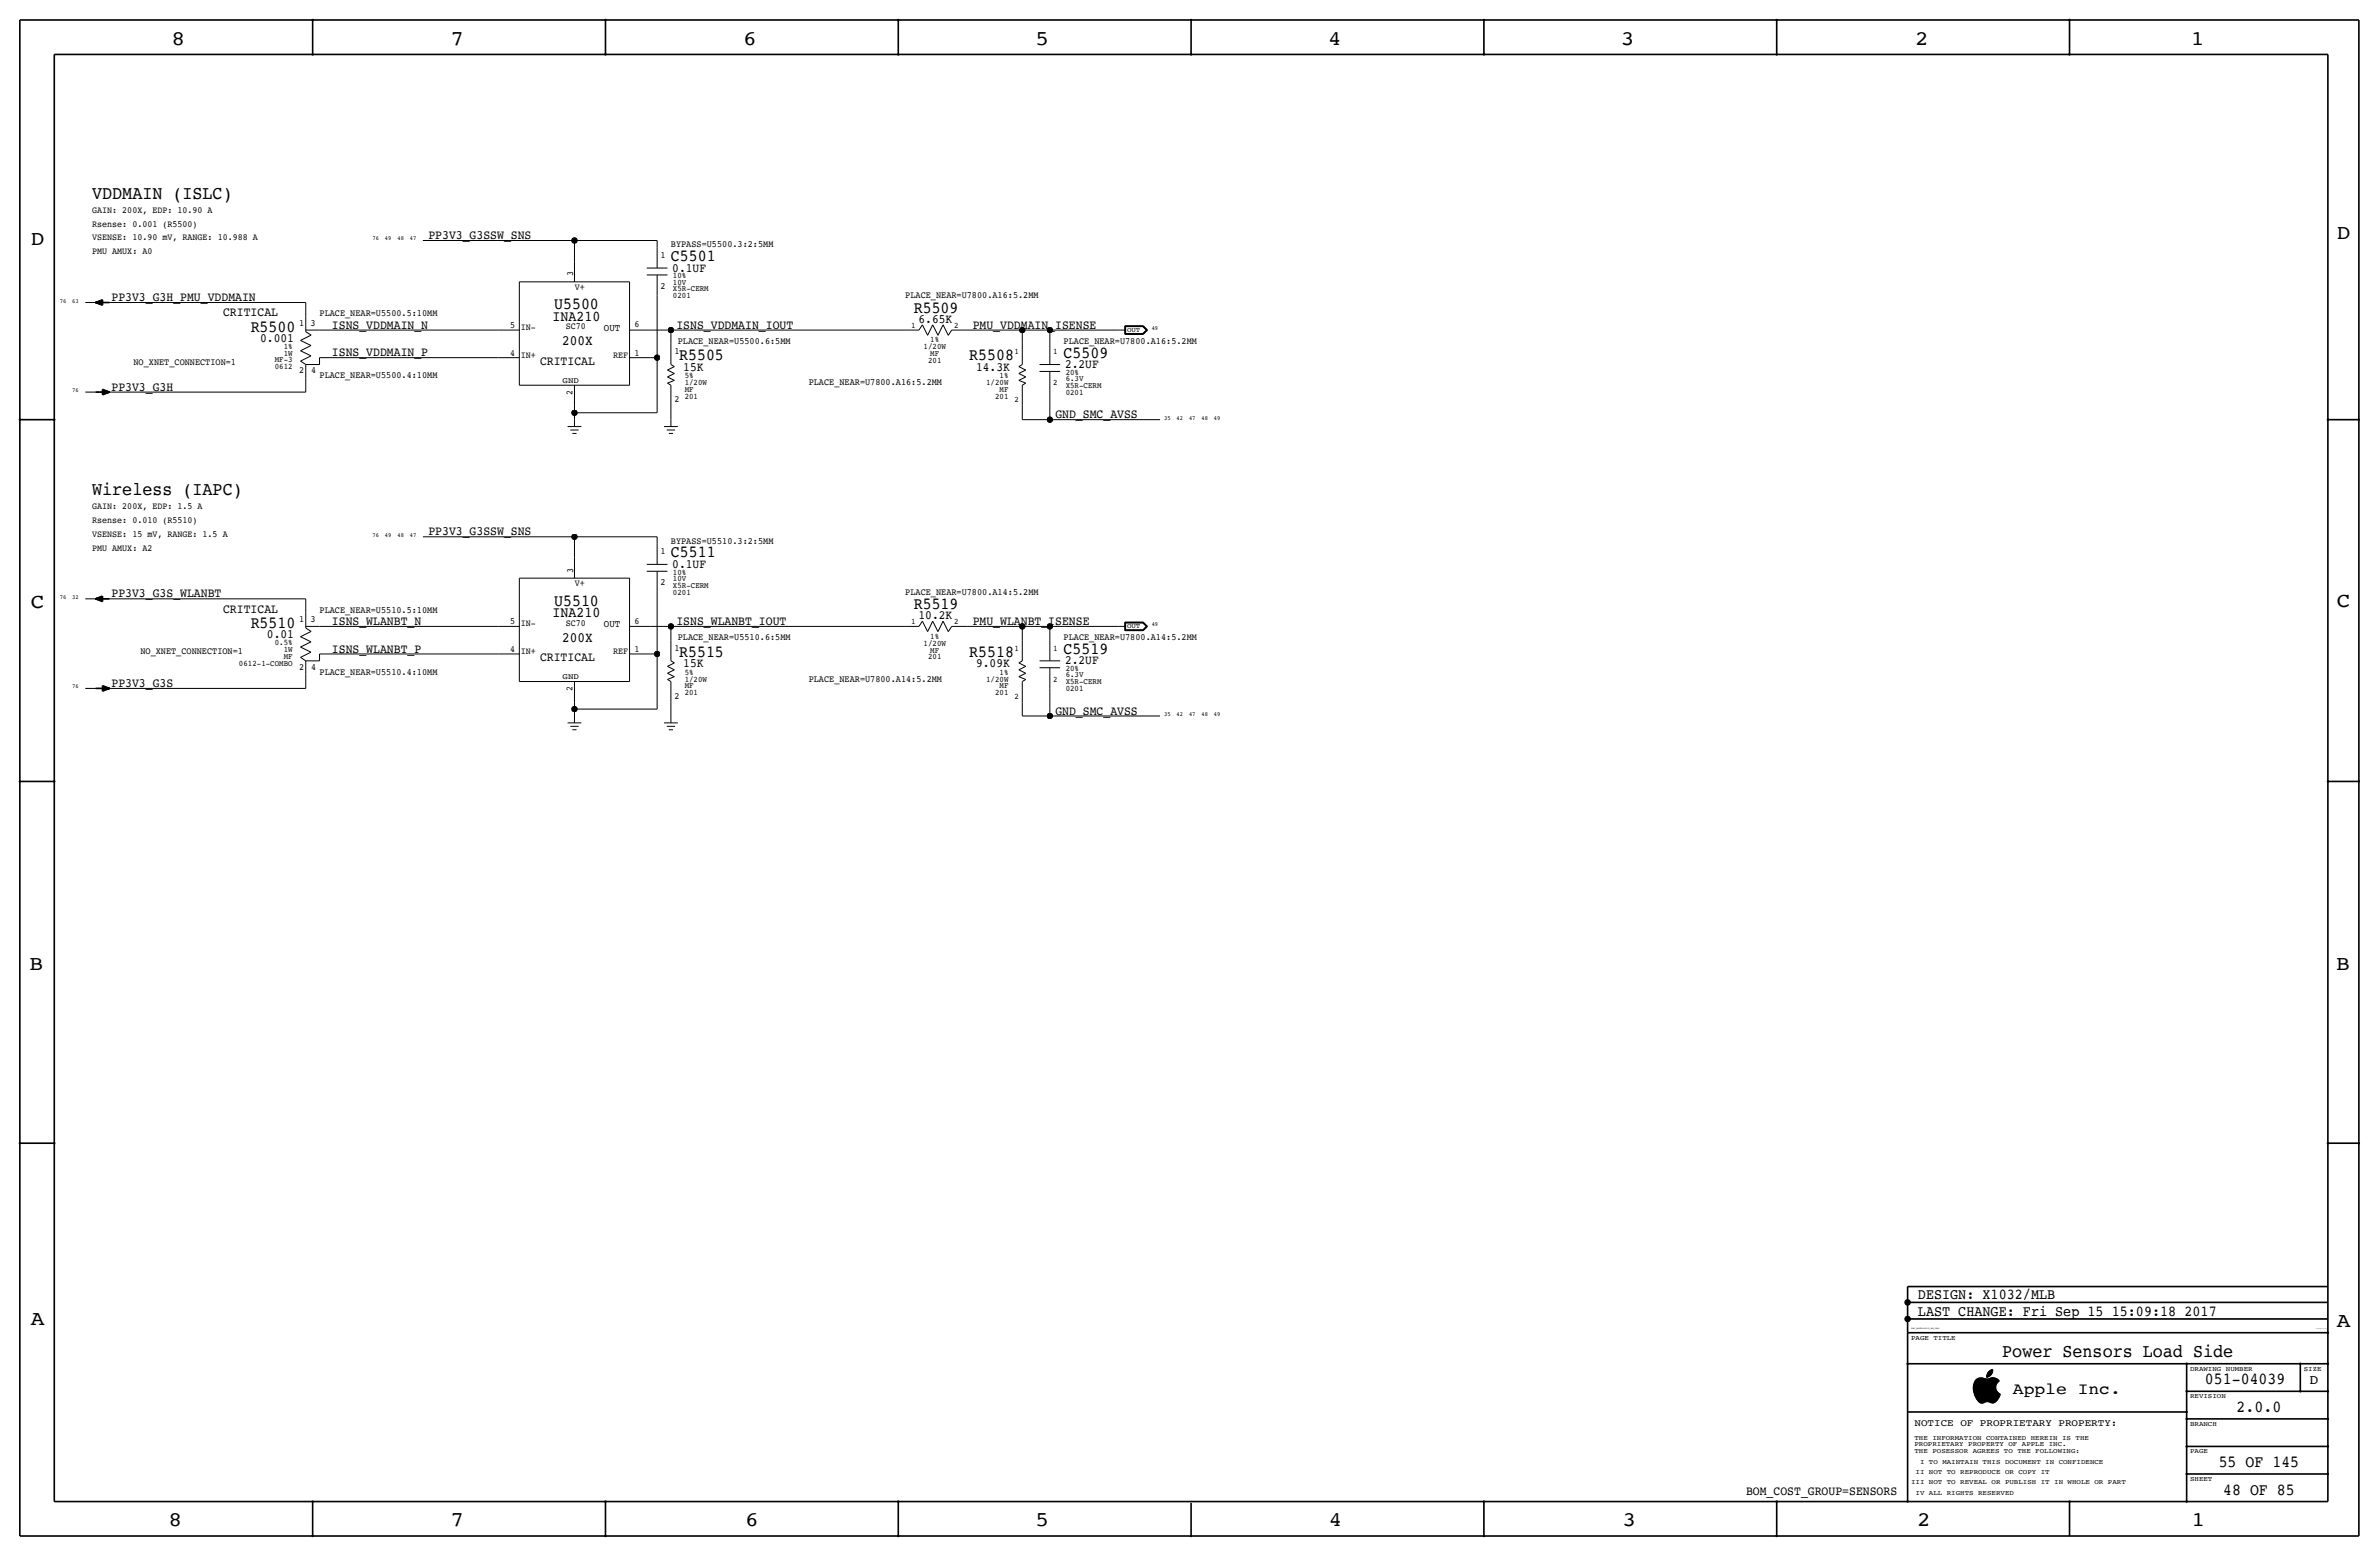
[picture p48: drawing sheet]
<svg xmlns="http://www.w3.org/2000/svg" width="877mm" height="574mm" viewBox="0 0 877 574" stroke-linecap="round" stroke-linejoin="round" font-family="sans-serif">
<defs><g id="words">
<g font-size="7.6">
<text x="63.2" y="16.5">8</text>
<text x="166.1" y="16.5">7</text>
<text x="274" y="16.5">6</text>
<text x="381.7" y="16.5">5</text>
<text x="489.7" y="16.5">4</text>
<text x="597.6" y="16.5">3</text>
<text x="706.1" y="16.5">2</text>
<text x="807.7" y="16.5">1</text>
<text x="861.5" y="88.1">D</text>
<text x="11.4" y="90.4">D</text>
<text x="11.4" y="224.3">C</text>
<text x="861.5" y="223.8">C</text>
<text x="10.8" y="357.6">B</text>
<text x="861.3" y="357.4">B</text>
<text x="11.3" y="488.4">A</text>
<text x="861.5" y="489.2">A</text>
<text x="62.2" y="562.6">8</text>
<text x="166" y="562.6">7</text>
<text x="274.8" y="562.6">6</text>
<text x="381.7" y="562.6">5</text>
<text x="489.9" y="562.6">4</text>
<text x="598.1" y="562.6">3</text>
<text x="706.8" y="562.6">2</text>
<text x="807.9" y="562.6">1</text>
</g>
<g font-size="6.9">
<text x="34" y="73.4">VDDMAIN (ISLC)</text>
<text x="34" y="182.6">Wireless (IAPC)</text>
<text x="738.2" y="500.1">Power Sensors Load Side</text>
</g>
<g font-size="6.2">
<text x="247.3" y="96.3">C5501</text>
<text x="204.3" y="114">U5500</text>
<text x="336.9" y="115.3">R5509</text>
<text x="92.4" y="122.4">R5500</text>
<text x="392.1" y="131.8">C5509</text>
<text x="250.4" y="132.8">R5505</text>
<text x="357.3" y="132.8">R5508</text>
<text x="247.3" y="205.5">C5511</text>
<text x="204.3" y="223.3">U5510</text>
<text x="336.9" y="224.5">R5519</text>
<text x="92.4" y="231.6">R5510</text>
<text x="250.4" y="242.1">R5515</text>
<text x="357.3" y="242.1">R5518</text>
<text x="392.1" y="241">C5519</text>
<text x="812.9" y="510.3">051-04039</text>
<text x="824.6" y="520.4">2.0.0</text>
<text x="818" y="540.8">55 OF 145</text>
<text x="819.6" y="550.9">48 OF 85</text>
</g>
<text font-size="6" x="742.1" y="513.9">Apple Inc.</text>
<g font-size="5.6">
<text x="707.1" y="478.8">DESIGN: X1032/MLB</text>
<text x="707.1" y="484.9">LAST CHANGE: Fri Sep 15 15:09:18 2017</text>
</g>
<g font-size="5.5">
<text x="203.7" y="118.4">INA210</text>
<text x="203.7" y="227.6">INA210</text>
</g>
<g font-size="5.3">
<text x="207.3" y="127.3">200X</text>
<text x="207.3" y="236.5">200X</text>
</g>
<text font-size="5" x="851.5" y="510.3">D</text>
<g font-size="4.7">
<text x="157.9" y="88.1">PP3V3_G3SSW_SNS</text>
<text x="247.9" y="100.1">0.1UF</text>
<text x="41.1" y="111">PP3V3_G3H_PMU_VDDMAIN</text>
<text x="82.2" y="116.6">CRITICAL</text>
<text x="338.6" y="118.9">6.65K</text>
<text x="95.9" y="126">0.001</text>
<text x="122.4" y="121.2">ISNS_VDDMAIN_N</text>
<text x="249.4" y="121.2">ISNS_VDDMAIN_IOUT</text>
<text x="358.6" y="121.2">PMU_VDDMAIN_ISENSE</text>
<text x="122.4" y="131.3">ISNS_VDDMAIN_P</text>
<text x="199.1" y="134.4">CRITICAL</text>
<text x="251.9" y="136.7">15K</text>
<text x="359.8" y="136.7">14.3K</text>
<text x="392.6" y="135.6">2.2UF</text>
<text x="41.1" y="144">PP3V3_G3H</text>
<text x="389.1" y="154.2">GND_SMC_AVSS</text>
<text x="157.9" y="197.4">PP3V3_G3SSW_SNS</text>
<text x="247.9" y="209.3">0.1UF</text>
<text x="41.1" y="220.2">PP3V3_G3S_WLANBT</text>
<text x="82.2" y="225.8">CRITICAL</text>
<text x="122.4" y="230.4">ISNS_WLANBT_N</text>
<text x="249.4" y="230.4">ISNS_WLANBT_IOUT</text>
<text x="338.6" y="228.1">10.2K</text>
<text x="358.6" y="230.4">PMU_WLANBT_ISENSE</text>
<text x="98.4" y="235.2">0.01</text>
<text x="122.4" y="240.5">ISNS_WLANBT_P</text>
<text x="199.1" y="243.6">CRITICAL</text>
<text x="251.9" y="245.9">15K</text>
<text x="359.8" y="245.9">9.09K</text>
<text x="392.6" y="244.9">2.2UF</text>
<text x="41.1" y="253.2">PP3V3_G3S</text>
<text x="389.1" y="263.4">GND_SMC_AVSS</text>
<text x="643.7" y="550.9">BOM_COST_GROUP=SENSORS</text>
</g>
<g font-size="3.8">
<text x="222.7" y="122">OUT</text>
<text x="222.7" y="231.2">OUT</text>
</g>
<text font-size="3.7" x="705.8" y="525.5">NOTICE OF PROPRIETARY PROPERTY:</text>
<g font-size="3.5">
<text x="34" y="83.6">Rsense: 0.001 (R5500)</text>
<text x="34" y="78.5">GAIN: 200X, EDP: 10.90 A</text>
<text x="34" y="88.6">VSENSE: 10.90 mV, RANGE: 10.988 A</text>
<text x="34" y="93.7">PMU AMUX: A0</text>
<text x="243.5" y="95">1</text>
<text x="247.3" y="91.2">BYPASS=U5500.3:2:5MM</text>
<text x="211.3" y="101.9" transform="rotate(-90 211.3 101.9)">3</text>
<text x="211.9" y="106.9">V+</text>
<text x="243.5" y="106.4">2</text>
<text x="333.8" y="110">PLACE_NEAR=U7800.A16:5.2MM</text>
<text x="117.8" y="116.6">PLACE_NEAR=U5500.5:10MM</text>
<text x="110.3" y="120.1">1</text>
<text x="114.5" y="120.1">3</text>
<text x="188.1" y="120.9">5</text>
<text x="192" y="121.7">IN-</text>
<text x="208.6" y="121.4">SC70</text>
<text x="233.9" y="120.7">6</text>
<text x="188.1" y="131.1">4</text>
<text x="192" y="131.8">IN+</text>
<text x="226" y="131.8">REF</text>
<text x="233.9" y="131.1">1</text>
<text x="248.6" y="130.6">1</text>
<text x="249.9" y="126.7">PLACE_NEAR=U5500.6:5MM</text>
<text x="392.1" y="126.7">PLACE_NEAR=U7800.A16:5.2MM</text>
<text x="49.2" y="134.4">NO_XNET_CONNECTION=1</text>
<text x="110.3" y="137.7">2</text>
<text x="114.8" y="137.7">4</text>
<text x="117.8" y="139.4">PLACE_NEAR=U5500.4:10MM</text>
<text x="298.1" y="142">PLACE_NEAR=U7800.A16:5.2MM</text>
<text x="211" y="145.6" transform="rotate(-90 211 145.6)">2</text>
<text x="248.6" y="148.3">2</text>
<text x="34" y="187.7">GAIN: 200X, EDP: 1.5 A</text>
<text x="34" y="192.8">Rsense: 0.010 (R5510)</text>
<text x="34" y="197.9">VSENSE: 15 mV, RANGE: 1.5 A</text>
<text x="34" y="202.9">PMU AMUX: A2</text>
<text x="247.3" y="200.4">BYPASS=U5510.3:2:5MM</text>
<text x="243.5" y="204.2">1</text>
<text x="211.3" y="211.1" transform="rotate(-90 211.3 211.1)">3</text>
<text x="243.5" y="215.6">2</text>
<text x="211.9" y="216.2">V+</text>
<text x="333.8" y="219.2">PLACE_NEAR=U7800.A14:5.2MM</text>
<text x="117.8" y="225.8">PLACE_NEAR=U5510.5:10MM</text>
<text x="110.3" y="229.4">1</text>
<text x="114.5" y="229.4">3</text>
<text x="188.1" y="230.1">5</text>
<text x="192" y="230.9">IN-</text>
<text x="208.6" y="230.6">SC70</text>
<text x="233.9" y="229.9">6</text>
<text x="248.6" y="239.8">1</text>
<text x="249.9" y="236">PLACE_NEAR=U5510.6:5MM</text>
<text x="392.1" y="236">PLACE_NEAR=U7800.A14:5.2MM</text>
<text x="51.8" y="241">NO_XNET_CONNECTION=1</text>
<text x="188.1" y="240.3">4</text>
<text x="192" y="241">IN+</text>
<text x="226" y="241">REF</text>
<text x="233.9" y="240.3">1</text>
<text x="110.3" y="246.9">2</text>
<text x="114.8" y="246.9">4</text>
<text x="117.8" y="248.7">PLACE_NEAR=U5510.4:10MM</text>
<text x="298.1" y="251.2">PLACE_NEAR=U7800.A14:5.2MM</text>
<text x="211" y="254.8" transform="rotate(-90 211 254.8)">2</text>
<text x="248.6" y="257.6">2</text>
</g>
<g font-size="3.1">
<text x="248.1" y="104.9">10V</text>
<text x="248.1" y="102.6">10%</text>
<text x="248.1" y="107.4">X5R-CERM</text>
<text x="248.1" y="110">0201</text>
<text x="335.9" y="120.9">1</text>
<text x="351.7" y="120.9">2</text>
<text x="104.6" y="131.1">1W</text>
<text x="104.6" y="128.5">1%</text>
<text x="340.5" y="128.8">1/20W</text>
<text x="343" y="131.3">MF</text>
<text x="343" y="126.2">1%</text>
<text x="374" y="130.6">1</text>
<text x="388.3" y="130.6">1</text>
<text x="101.3" y="136.1">0612</text>
<text x="101.3" y="133.6">MF-3</text>
<text x="342.2" y="133.9">201</text>
<text x="252.4" y="139.4">5%</text>
<text x="252.4" y="142">1/20W</text>
<text x="363.6" y="142">1/20W</text>
<text x="368.5" y="139.4">1%</text>
<text x="388.3" y="142">2</text>
<text x="392.9" y="138.2">20%</text>
<text x="392.9" y="143">X5R-CERM</text>
<text x="392.9" y="140.5">6.3V</text>
<text x="252.4" y="144.5">MF</text>
<text x="252.4" y="147.1">201</text>
<text x="366.9" y="147.1">201</text>
<text x="368.5" y="144.5">MF</text>
<text x="374" y="148.3">2</text>
<text x="392.9" y="145.5">0201</text>
<text x="248.1" y="211.8">10%</text>
<text x="248.1" y="214.1">10V</text>
<text x="248.1" y="219.2">0201</text>
<text x="248.1" y="216.7">X5R-CERM</text>
<text x="335.9" y="230.1">1</text>
<text x="351.7" y="230.1">2</text>
<text x="101.3" y="237.7">0.5%</text>
<text x="340.5" y="238">1/20W</text>
<text x="343" y="235.5">1%</text>
<text x="374" y="239.8">1</text>
<text x="388.3" y="239.8">1</text>
<text x="88.1" y="245.4">0612-1-COMBO</text>
<text x="104.6" y="240.3">1W</text>
<text x="104.6" y="242.8">MF</text>
<text x="342.2" y="243.1">201</text>
<text x="343" y="240.5">MF</text>
<text x="252.4" y="248.7">5%</text>
<text x="252.4" y="251.2">1/20W</text>
<text x="363.6" y="251.2">1/20W</text>
<text x="368.5" y="248.7">1%</text>
<text x="388.3" y="251.2">2</text>
<text x="392.9" y="247.4">20%</text>
<text x="392.9" y="249.7">6.3V</text>
<text x="252.4" y="253.7">MF</text>
<text x="252.4" y="256.3">201</text>
<text x="366.9" y="256.3">201</text>
<text x="368.5" y="253.7">MF</text>
<text x="374" y="257.6">2</text>
<text x="392.9" y="254.8">0201</text>
<text x="392.9" y="252.2">X5R-CERM</text>
</g>
<g font-size="3">
<text x="207.4" y="141">GND</text>
<text x="207.4" y="250.2">GND</text>
</g>
<g font-size="2.5">
<text x="415.5" y="122.4">OUT</text>
<text x="415.5" y="231.6">OUT</text>
<text x="704.5" y="493.8">PAGE TITLE</text>
<text x="807.4" y="505.2">DRAWING NUMBER</text>
<text x="849.3" y="505.2">SIZE</text>
<text x="807.4" y="515.4">REVISION</text>
<text x="807.4" y="525.5">BRANCH</text>
<text x="705.8" y="533.1">PROPRIETARY PROPERTY OF APPLE INC.</text>
<text x="705.8" y="530.6">THE INFORMATION CONTAINED HEREIN IS THE</text>
<text x="705.8" y="535.7">THE POSESSOR AGREES TO THE FOLLOWING:</text>
<text x="707.8" y="539.5">I TO MAINTAIN THIS DOCUMENT IN CONFIDENCE</text>
<text x="807.4" y="535.7">PAGE</text>
<text x="706.2" y="543.3">II NOT TO REPRODUCE OR COPY IT</text>
<text x="807.4" y="545.8">SHEET</text>
<text x="704.5" y="547.1">III NOT TO REVEAL OR PUBLISH IT IN WHOLE OR PART</text>
<text x="706.2" y="550.9">IV ALL RIGHTS RESERVED</text>
</g>
<g font-size="2.3">
<text x="137.4" y="88.6">76</text>
<text x="141.9" y="88.6">49</text>
<text x="146.5" y="88.6">48</text>
<text x="151.1" y="88.6">47</text>
<text x="22" y="111.5">76</text>
<text x="26.6" y="111.5">63</text>
<text x="424.6" y="121.7">49</text>
<text x="26.6" y="144.5">76</text>
<text x="429.2" y="154.7">35</text>
<text x="433.8" y="154.7">42</text>
<text x="438.4" y="154.7">47</text>
<text x="442.9" y="154.7">48</text>
<text x="447.5" y="154.7">49</text>
<text x="137.4" y="197.9">76</text>
<text x="141.9" y="197.9">49</text>
<text x="146.5" y="197.9">48</text>
<text x="151.1" y="197.9">47</text>
<text x="22" y="220.7">76</text>
<text x="26.6" y="220.7">32</text>
<text x="424.6" y="230.9">49</text>
<text x="26.6" y="253.7">76</text>
<text x="429.2" y="263.9">35</text>
<text x="433.8" y="263.9">42</text>
<text x="438.4" y="263.9">47</text>
<text x="442.9" y="263.9">48</text>
<text x="447.5" y="263.9">49</text>
</g>
<text font-size=".8" x="704.5" y="490">SYNC_MASTER=X1032_MLB_P4BP</text>
<text font-size=".4" x="853.9" y="490">SYNC_DATE=02/14/2017</text>
</g></defs>
<g fill="none" stroke="#000" stroke-width=".37">
<path d="M155.9 88.6h55.9zM211.8 88.6v7.7zM211.8 96.3v7.6zM211.8 88.6h30.5zM238.5 98.8h7.6zM242.3 88.6v2.6zM242.3 91.2v7.6zM31.4 111.5h81.3zM112.7 111.5v5.1zM112.7 116.6v5.7zM191.5 103.9h40.6zM191.5 103.9v38.1z"/>
<path d="M232.1 103.9v38.1zM238.5 101.3h7.6zM242.3 109v22.8zM242.3 101.3v7.7zM340.1 119.7l1.9 3.9zM340.1 119.7l-1.3 2zM343.9 119.7l-1.9 3.9zM343.9 119.7l1.9 3.9zM347.7 119.7l-1.9 3.9zM347.7 119.7l1.9 3.9zM110.8 133.1l3.9-1.9zM110.8 125.5l3.9-2z"/>
<path d="M110.8 125.5l3.9 1.9zM110.8 129.3l3.9 1.9zM110.8 129.3l3.9-1.9zM110.8 133.1l1.9 1.3zM112.7 122.3l2.1 1.2zM112.7 139.4v5.1zM112.7 134.4h5.1zM112.7 121.7h5.1zM112.7 134.4v5zM117.8 121.7h66zM117.8 131.8h66zM117.8 131.8v2.6z"/>
<path d="M183.8 131.8h7.7zM183.8 121.7h7.7zM232.1 131.8h7.6zM232.1 121.7h7.6zM239.7 121.7h7.6zM239.7 131.8h2.6zM242.3 131.8v20.3zM246.1 138.9l2.5 1.3zM246.1 136.4l2.5 1.3zM246.1 138.9l2.5-1.2zM246.1 136.4l2.5-1.3zM247.3 121.7h86.4z"/>
<path d="M247.3 121.7v5zM247.3 126.7v7.7zM247.3 134.4l1.3 .7zM333.7 121.7h5.1zM350.9 121.7h5.7zM350.9 121.7l-1.3 1.9zM356.6 121.7h20.3zM375.6 137.7l2.6 1.2zM375.6 135.1l2.6 1.3zM375.6 137.7l2.6-1.3zM375.6 135.1l1.3-.7zM376.9 121.7h10.1z"/>
<path d="M376.9 121.7v5zM376.9 126.7v7.7zM383.2 136.9h7.7zM383.2 134.4h7.7zM387 121.7h25.4zM387 121.7v5zM387 126.7v7.7zM387 136.9v7.6zM412.4 121.7h2.6zM414.7 120.1h6.8zM414.7 123.2h6.8zM414.7 120.1v3.1z"/>
<path d="M414.8 120.2v2.9zM414.8 123.1h6.6zM414.8 120.2h6.6zM414.9 120.3v2.7zM414.9 123h6.5zM414.9 120.3h6.5zM415 120.4h6.3zM415 120.4v2.5zM415 122.9h6.3zM421.3 120.4l1.3 1.3zM421.3 122.9l1.3-1.2zM421.4 123l1.4-1.3z"/>
<path d="M421.4 120.3l1.4 1.4zM421.4 123.1l1.5-1.4zM421.4 120.2l1.5 1.5zM421.5 123.2l1.6-1.5zM421.5 120.1l1.6 1.6zM31.4 144.5h81.3zM191.5 142h40.6zM209.2 157.2h5.1zM210.3 158.5h3zM211 159.8h1.5zM211.8 152.1v2.6zM211.8 149.6v2.5z"/>
<path d="M211.8 152.1h30.5zM211.8 142v7.6zM211.8 154.7v2.5zM244.8 157.2h5.1zM245.8 158.5h3.1zM246.1 141.2l1.2 .8zM246.1 141.2l2.5-1zM246.6 159.8h1.5zM247.3 149.6v5.1zM247.3 154.7v2.5zM247.3 142v7.6zM375.6 140.2l2.6 1z"/>
<path d="M375.6 140.2l2.6-1.3zM376.9 142l1.3-.8zM376.9 154.7h10.1zM376.9 149.6v5.1zM376.9 142v7.6zM387 144.5v10.2zM387 154.7h40.7zM155.9 197.9h55.9zM211.8 197.9v7.6zM211.8 197.9h30.5zM242.3 197.9v2.5zM191.5 213.1h40.6z"/>
<path d="M191.5 213.1v38.1zM211.8 205.5v7.6zM232.1 213.1v38.1zM238.5 208h7.6zM238.5 210.6h7.6zM242.3 218.2v22.8zM242.3 200.4v7.6zM242.3 210.6v7.6zM31.4 220.7h81.3zM110.8 234.7l3.9-1.9zM110.8 234.7l3.9 1.9zM110.8 238.5l3.9 1.9z"/>
<path d="M110.8 238.5l3.9-1.9zM112.7 231.5l2.1 1.3zM112.7 220.7v5.1zM112.7 230.9h5.1zM112.7 225.8v5.7zM117.8 230.9h66zM183.8 230.9h7.7zM232.1 230.9h7.6zM239.7 230.9h7.6zM247.3 230.9h86.4zM247.3 230.9v5.1zM247.3 236v7.6z"/>
<path d="M333.7 230.9h5.1zM340.1 229l1.9 3.8zM340.1 229l-1.3 1.9zM343.9 229l-1.9 3.8zM343.9 229l1.9 3.8zM347.7 229l-1.9 3.8zM347.7 229l1.9 3.8zM350.9 230.9h5.7zM350.9 230.9l-1.3 1.9zM356.6 230.9h20.3zM376.9 230.9h10.1zM376.9 230.9v5.1z"/>
<path d="M376.9 236v7.6zM387 230.9h25.4zM387 230.9v5.1zM387 236v7.6zM412.4 230.9h2.6zM414.7 229.3h6.8zM414.7 232.5h6.8zM414.7 229.3v3.2zM414.8 229.4v3zM414.8 232.4h6.6zM414.8 229.4h6.6zM414.9 229.5v2.8z"/>
<path d="M414.9 232.3h6.5zM414.9 229.5h6.5zM415 229.6h6.3zM415 229.6v2.6zM415 232.2h6.3zM421.3 229.6l1.3 1.3zM421.3 232.2l1.3-1.3zM421.4 232.3l1.4-1.4zM421.4 229.5l1.4 1.4zM421.4 232.4l1.5-1.5zM421.4 229.4l1.5 1.5zM421.5 232.5l1.6-1.6z"/>
<path d="M421.5 229.3l1.6 1.6zM31.4 253.7h81.3zM110.8 242.3l3.9-1.9zM110.8 242.3l1.9 1.3zM112.7 248.7v5zM112.7 243.6h5.1zM112.7 243.6v5.1zM117.8 241h66zM117.8 241v2.6zM183.8 241h7.7zM191.5 251.2h40.6zM211.8 258.8v2.6z"/>
<path d="M211.8 251.2v7.6zM232.1 241h7.6zM239.7 241h2.6zM242.3 241v20.4zM246.1 250.4l1.2 .8zM246.1 248.2l2.5 1.2zM246.1 245.6l2.5 1.3zM246.1 250.4l2.5-1zM246.1 248.2l2.5-1.3zM246.1 245.6l2.5-1.3zM247.3 258.8v5.1zM247.3 251.2v7.6z"/>
<path d="M247.3 243.6l1.3 .7zM375.6 249.4l2.6 1zM375.6 246.9l2.6 1.3zM375.6 244.3l2.6 1.3zM375.6 249.4l2.6-1.2zM375.6 246.9l2.6-1.3zM375.6 244.3l1.3-.7zM376.9 251.2l1.3-.8zM376.9 258.8v5.1zM376.9 251.2v7.6zM383.2 246.1h7.7zM383.2 243.6h7.7z"/>
<path d="M387 253.7v10.2zM387 246.1v7.6zM209.2 266.4h5.1zM210.3 267.7h3zM211 269h1.5zM211.8 261.4v2.5zM211.8 261.4h30.5zM211.8 263.9v2.5zM244.8 266.4h5.1zM245.8 267.7h3.1zM246.6 269h1.5zM247.3 263.9v2.5z"/>
<path d="M376.9 263.9h10.1zM387 263.9h40.7zM727.5 512.2h8.4zM727.5 512.3h8.4zM727.5 512.4h8.5zM727.5 511.2h8.2zM727.5 511.3h8.2zM727.5 511.5h8.2zM727.5 511.4h8.2zM727.5 512h8.3zM727.5 512.1h8.3zM727.5 511.7h8.3z"/>
<path d="M727.5 511.8h8.3zM727.5 511.6h8.3zM727.5 511.9h8.3zM727.5 511.1h8.3zM727.6 512.8h8.6zM727.6 510.8h8.2zM727.6 511h8.2zM727.6 510.9h8.2zM727.6 510.7h8.2zM727.6 512.5h8.4zM727.6 512.6h8.4zM727.6 512.7h8.5z"/>
<path d="M727.6 512.9h8.6zM727.6 510.6h8.3zM727.6 510.5h8.3zM727.6 513h8.7zM727.6 513.1h8.8zM727.7 513.2h8.8zM727.7 510.2h8.3zM727.7 510.4h8.2zM727.7 510.3h8.3zM727.7 513.4h9.1zM727.7 513.3h9zM727.7 510.1h8.3z"/>
<path d="M727.8 509.9h8.4zM727.8 513.5h9.1zM727.8 510h8.3zM727.8 513.6h9.2zM727.8 513.8h9.6zM727.8 509.8h8.5zM727.8 513.7h9.4zM727.9 513.9h9.5zM727.9 509.7h8.4zM727.9 509.6h8.5zM727.9 514.1h9.5zM727.9 514h9.5z"/>
<path d="M728 514.2h9.4zM728 509.5h8.5zM728 509.4h8.6zM728 509.3h8.7zM728 514.4h9.3zM728.1 509.2h8.8zM728.1 514.5h9.2zM728.1 514.6h9.1zM728.1 509.1h8.9zM728.2 514.7h9zM728.2 509h8.8zM728.2 514.8h9z"/>
<path d="M728.3 514.9h8.8zM728.3 508.9h8.7zM728.3 515h8.8zM728.3 508.8h8.6zM728.3 515.1h8.7zM728.4 508.7h8.4zM728.4 515.2h8.6zM728.5 515.3h8.4zM728.5 515.4h8.4zM728.5 508.6h8.2zM728.6 515.5h8.2zM728.6 508.5h7.9z"/>
<path d="M728.7 515.6h8zM728.7 515.7h8zM728.7 508.4h7.7zM728.8 515.8h7.7zM728.9 515.9h7.6zM728.9 508.3h3.1zM728.9 516h7.5zM729 508.2h2.6zM729 516.1h7.3zM729.1 516.2h7.1zM729.2 516.3h6.9zM729.2 508.1a4.7 4.7 0 0 0-1.2 6.3l1.8 2.6 .8 .2 1-.3"/>
<path d="M729.3 508.1h2.1zM729.3 516.4h6.7zM729.4 516.5h6.5zM729.5 516.6h6.3zM729.6 516.7h2.5zM729.6 507.9h1.4zM729.7 516.8h2.1zM729.8 516.9h1.9zM729.9 517h1.6zM730.2 517.1h1zM732.4 507.5h.6zM732.4 507.6h.4z"/>
<path d="M732.4 507.4h.8zM732.4 507.3h1zM732.4 507.1h1.3zM732.4 507h1.4zM732.4 507.2h1.2zM732.5 506.9h1.4zM732.5 506.8h1.5zM732.5 506.6h1.7zM732.5 506.7h1.6zM732.6 506.5h1.7zM732.6 506.4h1.7zM732.7 506.3h1.7z"/>
<path d="M732.7 506.2h1.7zM732.8 506.1h1.7zM732.8 506h1.7zM732.9 505.9h1.6zM733 505.8h1.6zM733.1 505.7h1.5zM733.1 508.3h3.1zM733.2 505.6h1.4zM733.2 516.7h2.5zM733.3 505.5h1.4zM733.4 508.2h2.6zM733.4 505.4h1.3z"/>
<path d="M733.6 505.3h1.1zM733.6 516.8h2zM733.6 508.1a2.99 2.99 0 0 1 3.5 1 2.71 2.71 0 0 0-1.3 2.5 2.71 2.71 0 0 0 1.7 2.3 3.5 3.5 0 0 1-3.1 3.2l-1.6-.4-1.1 .2M733.7 508.1h2.1zM733.7 508.1l-1.3 .2-1.9-.4-1.3 .2M733.7 505.2h1zM733.8 516.9h1.7zM733.9 505.1h.8zM733.9 507.9h1.6zM734 517h1.3zM734.1 505h.6zM734.3 507.8h.8z"/>
<path d="M734.3 504.9h.4zM734.3 517.1h.7zM734.7 504.7a2.81 2.81 0 0 0-2.3 3 2.71 2.71 0 0 0 2.3-2.9"/>
</g>
<g fill="none" stroke="#000" stroke-width=".6" stroke-linecap="butt">
<path d="M7.3 7.4v558.8zM7.3 7.4h862.3zM115.3 7.4v12.7zM223.2 7.4v12.7zM331.2 7.4v12.7zM439.1 7.4v12.7zM547.1 7.4v12.7zM655 7.4v12.7zM763 7.4v12.7zM869.6 7.4v558.8zM20 20.1v533.4zM20 20.1h838.2z"/>
<path d="M858.2 20.1v533.4zM35.3 111.5l2.5 .5zM35.3 111.5l2.5 .8zM35.3 111.5l2.5-.5zM35.3 111.5l2.5-.2zM35.3 111.5l2.5 .3zM35.3 111.5l2.5-1zM35.3 111.5l2.5 1zM35.3 111.5l2.5-.8zM35.3 111.5h5zM37.8 110.5v2zM7.3 154.7h12.7z"/>
<path d="M35.3 144.5h5zM37.8 145l2.5-.5zM37.8 145.3l2.5-.8zM37.8 144l2.5 .5zM37.8 144.3l2.5 .2zM37.8 144.8l2.5-.3zM37.8 143.5l2.5 1zM37.8 145.5l2.5-1zM37.8 143.8l2.5 .7zM37.8 143.5v2zM858.2 154.7h11.4zM37.8 219.7v2z"/>
<path d="M35.3 220.7l2.5 .5zM35.3 220.7l2.5 .8zM35.3 220.7l2.5-.5zM35.3 220.7l2.5-.2zM35.3 220.7l2.5 .3zM35.3 220.7l2.5-1zM35.3 220.7l2.5 1zM35.3 220.7l2.5-.7zM35.3 220.7h5zM35.3 253.7h5zM37.8 254.3l2.5-.6zM37.8 254.5l2.5-.8z"/>
<path d="M37.8 253.2l2.5 .5zM37.8 253.5l2.5 .2zM37.8 254l2.5-.3zM37.8 252.7l2.5 1zM37.8 254.8l2.5-1.1zM37.8 253l2.5 .7zM37.8 252.7v2.1zM7.3 288h12.7zM858.2 288h11.4zM7.3 421.4h12.7zM858.2 421.4h11.4zM703.3 474.2v5.9z"/>
<path d="M703.3 474.2h154.9zM703.3 486.2v5zM703.3 486.2h154.9zM703.3 480.1v6.1zM703.3 480.1h154.9zM703.3 491.2v62.3zM703.3 491.2h154.9zM703.3 502.7h154.9zM806.1 502.7v50.8zM806.1 512.8h52.1zM848.1 502.7v10.1zM703.3 520.4h102.8z"/>
<path d="M806.1 533.1h52.1zM806.1 523h52.1zM20 553.5h838.2zM115.3 553.5v12.7zM223.2 553.5v12.7zM331.2 553.5v12.7zM439.1 554v12.2zM547.1 553.5v12.7zM655 553.5v12.7zM763 553.5v12.7zM806.1 543.3h52.1zM7.3 566.2h862.3z"/>
</g>
<g fill="#000" stroke="#000" stroke-width=".37">
<path d="M115.1 7.2h.4v.3h-.4zM115.1 19.9h.4v.3h-.4zM223 7.2h.4v.3h-.4zM223 19.9h.4v.3h-.4zM331 19.9h.4v.3h-.4zM331 7.2h.4v.3h-.4zM438.9 7.2h.4v.3h-.4zM438.9 19.9h.4v.3h-.4zM546.9 7.2h.4v.3h-.4zM546.9 19.9h.4v.3h-.4zM654.8 19.9h.4v.3h-.4zM654.8 7.2h.4v.3h-.4z"/>
<path d="M762.8 19.9h.4v.3h-.4zM762.8 7.2h.4v.3h-.4zM7.1 154.5h.4v.4h-.4zM19.8 154.5h.4v.4h-.4zM858 154.5h.4v.4h-.4zM869.5 154.5h.3v.4h-.3zM7.1 287.9h.4v.3h-.4zM19.8 287.9h.4v.3h-.4zM858 287.9h.4v.3h-.4zM869.5 287.9h.3v.3h-.3zM7.1 421.2h.4v.4h-.4zM19.8 421.2h.4v.4h-.4z"/>
<path d="M858 421.2h.4v.4h-.4zM869.5 421.2h.3v.4h-.3zM858 491.1h.4v.3h-.4zM703.1 502.5h.4v.3h-.4zM806 502.5h.3v.3h-.3zM806 512.7h.3v.3h-.3zM847.9 512.7h.3v.3h-.3zM847.9 502.5h.3v.3h-.3zM858 502.5h.4v.3h-.4zM858 512.7h.4v.3h-.4zM806 520.3h.3v.3h-.3zM806 522.8h.3v.4h-.3z"/>
<path d="M806 533h.3v.3h-.3zM858 522.8h.4v.4h-.4zM858 533h.4v.3h-.4zM115.1 553.3h.4v.3h-.4zM223 553.3h.4v.3h-.4zM331 553.3h.4v.3h-.4zM546.9 553.3h.4v.3h-.4zM654.8 553.3h.4v.3h-.4zM703.1 553.3h.4v.3h-.4zM762.8 553.3h.4v.3h-.4zM806 543.1h.3v.4h-.3zM806 553.3h.3v.3h-.3z"/>
<path d="M858 543.1h.4v.4h-.4zM115.1 566h.4v.3h-.4zM223 566h.4v.3h-.4zM331 566h.4v.3h-.4zM438.9 566h.4v.3h-.4zM546.9 566h.4v.3h-.4zM654.8 566h.4v.3h-.4z"/>
<circle cx="211.8" cy="88.6" r="1.02"/>
<circle cx="242.3" cy="131.8" r="1.02"/>
<circle cx="247.3" cy="121.7" r="1.02"/>
<circle cx="376.9" cy="121.7" r="1.02"/>
<circle cx="387" cy="121.7" r="1.02"/>
<circle cx="211.8" cy="152.1" r="1.02"/>
<circle cx="387" cy="154.7" r="1.02"/>
<circle cx="211.8" cy="197.9" r="1.02"/>
<circle cx="247.3" cy="230.9" r="1.02"/>
<circle cx="376.9" cy="230.9" r="1.02"/>
<circle cx="387" cy="230.9" r="1.02"/>
<circle cx="242.3" cy="241" r="1.02"/>
<circle cx="211.8" cy="261.4" r="1.02"/>
<circle cx="387" cy="263.9" r="1.02"/>
<circle cx="703.3" cy="480.1" r="1.02"/>
<circle cx="703.3" cy="486.2" r="1.02"/>
</g>
<use href="#words"/>
</svg>
